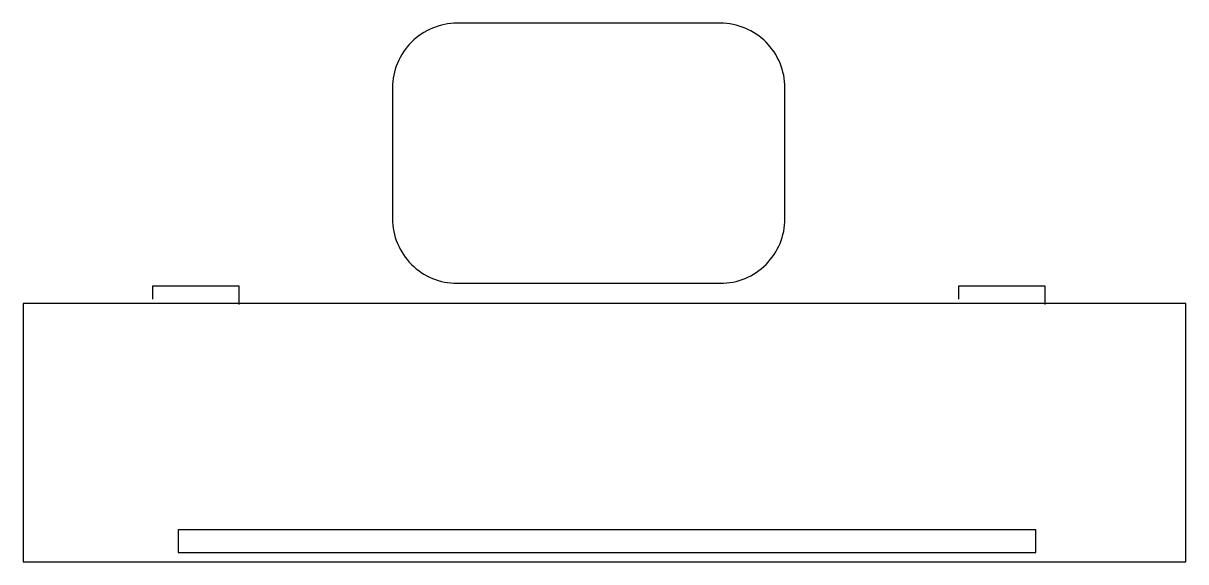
# Model space of a CAD drawing. Extents: x 3.86 to 5.66, y 4.23 to 5.06.
import ezdxf

# ---------------------------------------------------------------- set-up
doc = ezdxf.new("R2010")
doc.units = 0
doc.header["$MEASUREMENT"] = 0
doc.layers.get('0').update_dxf_attribs({"linetype": 'CONTINUOUS'})

msp = doc.modelspace()

# ---------------------------------------------------------------- linework, layer by layer
msp.add_lwpolyline([(4.5359, 4.6607), (4.9435, 4.6607, 0.414214), (5.0435, 4.7607), (5.0435, 4.9633, 0.414214), (4.9435, 5.0633), (4.5359, 5.0633, 0.414214), (4.4359, 4.9633), (4.4359, 4.7607, 0.414214)], format="xyb", close=True)
for points in [[(4.065, 4.636), (4.065, 4.6569), (4.1978, 4.6569), (4.1978, 4.628)], [(5.3129, 4.636), (5.3129, 4.6569), (5.4457, 4.6569), (5.4457, 4.628)]]:
    msp.add_lwpolyline(points)
for points in [[(3.8641, 4.2297), (5.6641, 4.2297), (5.6641, 4.6297), (3.8641, 4.6297)], [(4.1038, 4.2441), (5.432, 4.2441), (5.432, 4.2791), (4.1038, 4.2791)]]:
    msp.add_lwpolyline(points, close=True)

doc.saveas('drawing.dxf')
